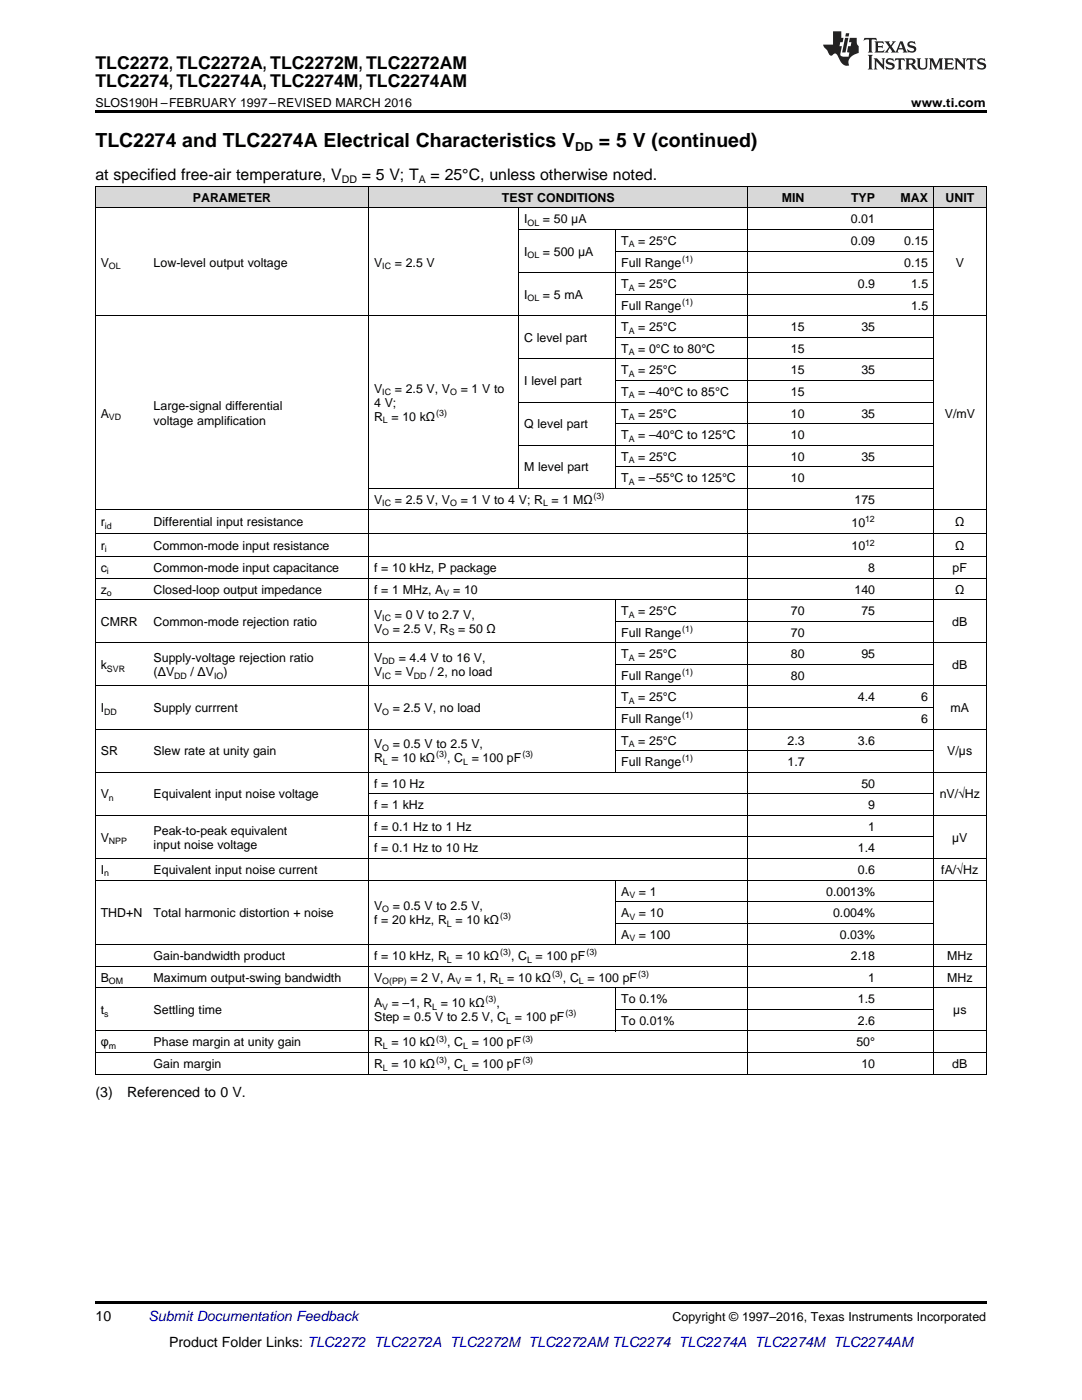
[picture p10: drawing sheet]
<svg xmlns="http://www.w3.org/2000/svg" width="216mm" height="279mm" viewBox="0 0 216 279" stroke-linecap="round" stroke-linejoin="round" font-family="sans-serif">
<defs><g id="words">
<g font-size="3.9">
<text x="19" y="29.3">TLC2274 and TLC2274A Electrical Characteristics V</text>
<text x="119.5" y="29.3">= 5 V (continued)</text>
</g>
<g font-size="3.5">
<text x="19" y="13.8">TLC2272, TLC2272A, TLC2272M, TLC2272AM</text>
<text x="19" y="17.3">TLC2274, TLC2274A, TLC2274M, TLC2274AM</text>
</g>
<g font-size="3.2">
<text x="19" y="36">at specified free-air temperature, V</text>
<text x="72.2" y="36">= 5 V; T</text>
<text x="85.9" y="36">= 25°C, unless otherwise noted.</text>
</g>
<g font-size="2.8">
<text x="19" y="219">(3)</text>
<text x="25.4" y="219">Referenced to 0 V.</text>
<text x="19" y="263.6">10</text>
<text x="33.7" y="268.9">Product Folder Links: TLC2272 TLC2272A TLC2272M TLC2272AM TLC2274 TLC2274A TLC2274M TLC2274AM</text>
</g>
<text font-size="2.8" fill="#0000c8" x="29.6" y="263.6">Submit Documentation Feedback</text>
<g font-size="2.5">
<text x="19" y="21.4">SLOS190H –FEBRUARY 1997–REVISED MARCH 2016</text>
<text x="181.8" y="21.4">www.ti.com</text>
<text x="114.8" y="30.1">DD</text>
<text x="38.5" y="40.3">PARAMETER</text>
<text x="100.2" y="40.3">TEST CONDITIONS</text>
<text x="156" y="40.3">MIN</text>
<text x="169.8" y="40.3">TYP</text>
<text x="179.7" y="40.3">MAX</text>
<text x="188.7" y="40.3">UNIT</text>
<text x="104.6" y="44.6">I</text>
<text x="108.3" y="44.6">= 50 μA</text>
<text x="169.8" y="44.6">0.01</text>
<text x="20.1" y="53.2">V</text>
<text x="30.7" y="53.2">Low-level output voltage</text>
<text x="74.6" y="53.2">V</text>
<text x="78.8" y="53.2">= 2.5 V</text>
<text x="104.6" y="51">I</text>
<text x="108.3" y="51">= 500 μA</text>
<text x="124" y="48.9">T</text>
<text x="124" y="53.2">Full Range</text>
<text x="127.4" y="48.9">= 25°C</text>
<text x="169.8" y="48.9">0.09</text>
<text x="180.4" y="48.9">0.15</text>
<text x="180.4" y="53.2">0.15</text>
<text x="190.7" y="53.2">V</text>
<text x="104.6" y="59.7">I</text>
<text x="108.3" y="59.7">= 5 mA</text>
<text x="124" y="57.5">T</text>
<text x="127.4" y="57.5">= 25°C</text>
<text x="171.2" y="57.5">0.9</text>
<text x="181.8" y="57.5">1.5</text>
<text x="124" y="61.8">Full Range</text>
<text x="181.8" y="61.8">1.5</text>
<text x="104.6" y="68.3">C level part</text>
<text x="124" y="66.1">T</text>
<text x="124" y="70.4">T</text>
<text x="127.4" y="66.1">= 25°C</text>
<text x="127.4" y="70.4">= 0°C to 80°C</text>
<text x="157.8" y="66.1">15</text>
<text x="157.8" y="70.4">15</text>
<text x="171.9" y="66.1">35</text>
<text x="104.6" y="76.9">I level part</text>
<text x="124" y="74.7">T</text>
<text x="127.4" y="74.7">= 25°C</text>
<text x="157.8" y="74.7">15</text>
<text x="171.9" y="74.7">35</text>
<text x="20.1" y="83.3">A</text>
<text x="30.7" y="81.9">Large-signal differential</text>
<text x="74.6" y="78.4">V</text>
<text x="74.6" y="81.2">4 V;</text>
<text x="74.6" y="84">R = 10 kΩ</text>
<text x="78.8" y="78.4">= 2.5 V, V</text>
<text x="91.9" y="78.4">= 1 V to</text>
<text x="124" y="79">T</text>
<text x="124" y="83.3">T</text>
<text x="127.4" y="79">= –40°C to 85°C</text>
<text x="127.4" y="83.3">= 25°C</text>
<text x="157.8" y="79">15</text>
<text x="157.8" y="83.3">10</text>
<text x="171.9" y="83.3">35</text>
<text x="188.5" y="83.3">V/mV</text>
<text x="30.7" y="84.7">voltage amplification</text>
<text x="104.6" y="85.5">Q level part</text>
<text x="124" y="87.6">T</text>
<text x="127.4" y="87.6">= –40°C to 125°C</text>
<text x="157.8" y="87.6">10</text>
<text x="104.6" y="94.1">M level part</text>
<text x="124" y="91.9">T</text>
<text x="127.4" y="91.9">= 25°C</text>
<text x="157.8" y="91.9">10</text>
<text x="171.9" y="91.9">35</text>
<text x="74.6" y="100.5">V</text>
<text x="78.8" y="100.5">= 2.5 V, V</text>
<text x="91.9" y="100.5">= 1 V to 4 V; R = 1 MΩ</text>
<text x="124" y="96.2">T</text>
<text x="127.4" y="96.2">= –55°C to 125°C</text>
<text x="157.8" y="96.2">10</text>
<text x="170.5" y="100.5">175</text>
<text x="20.1" y="105">r</text>
<text x="30.7" y="105">Differential input resistance</text>
<text x="169.9" y="105.2">10</text>
<text x="190.6" y="105">Ω</text>
<text x="20.1" y="109.7">r</text>
<text x="30.7" y="109.7">Common-mode input resistance</text>
<text x="169.9" y="109.9">10</text>
<text x="190.6" y="109.7">Ω</text>
<text x="20.1" y="114.2">c</text>
<text x="20.1" y="118.5">z</text>
<text x="30.7" y="114.2">Common-mode input capacitance</text>
<text x="30.7" y="118.5">Closed-loop output impedance</text>
<text x="74.6" y="114.2">f = 10 kHz, P package</text>
<text x="74.6" y="118.5">f = 1 MHz, A</text>
<text x="90.4" y="118.5">= 10</text>
<text x="170.5" y="118.5">140</text>
<text x="173.2" y="114.2">8</text>
<text x="190.1" y="114.2">pF</text>
<text x="190.6" y="118.5">Ω</text>
<text x="20.1" y="124.9">CMRR</text>
<text x="30.7" y="124.9">Common-mode rejection ratio</text>
<text x="74.6" y="123.5">V</text>
<text x="78.8" y="123.5">= 0 V to 2.7 V,</text>
<text x="124" y="122.8">T</text>
<text x="127.4" y="122.8">= 25°C</text>
<text x="157.8" y="122.8">70</text>
<text x="171.9" y="122.8">75</text>
<text x="190" y="124.9">dB</text>
<text x="74.6" y="126.3">V</text>
<text x="78.4" y="126.3">= 2.5 V, R</text>
<text x="91.4" y="126.3">= 50 Ω</text>
<text x="124" y="127.1">Full Range</text>
<text x="124" y="131.4">T</text>
<text x="127.4" y="131.4">= 25°C</text>
<text x="157.8" y="127.1">70</text>
<text x="157.8" y="131.4">80</text>
<text x="171.9" y="131.4">95</text>
<text x="20.1" y="133.5">k</text>
<text x="30.7" y="132.1">Supply-voltage rejection ratio</text>
<text x="30.7" y="134.9">(ΔV</text>
<text x="38" y="134.9">/ ΔV</text>
<text x="44.6" y="134.9">)</text>
<text x="74.6" y="132.1">V</text>
<text x="74.6" y="134.9">V</text>
<text x="78.8" y="134.9">= V</text>
<text x="79.6" y="132.1">= 4.4 V to 16 V,</text>
<text x="85.9" y="134.9">/ 2, no load</text>
<text x="124" y="135.7">Full Range</text>
<text x="157.8" y="135.7">80</text>
<text x="190" y="133.5">dB</text>
<text x="20.1" y="142.1">I</text>
<text x="30.7" y="142.1">Supply currrent</text>
<text x="74.6" y="142.1">V</text>
<text x="78.4" y="142.1">= 2.5 V, no load</text>
<text x="124" y="140">T</text>
<text x="127.4" y="140">= 25°C</text>
<text x="171.2" y="140">4.4</text>
<text x="183.8" y="140">6</text>
<text x="189.7" y="142.1">mA</text>
<text x="74.6" y="149.3">V</text>
<text x="78.4" y="149.3">= 0.5 V to 2.5 V,</text>
<text x="124" y="144.3">Full Range</text>
<text x="124" y="148.6">T</text>
<text x="127.4" y="148.6">= 25°C</text>
<text x="157.1" y="148.6">2.3</text>
<text x="171.2" y="148.6">3.6</text>
<text x="183.8" y="144.3">6</text>
<text x="20.1" y="150.7">SR</text>
<text x="30.7" y="150.7">Slew rate at unity gain</text>
<text x="74.6" y="152.2">R = 10 kΩ</text>
<text x="89.2" y="152.2">, C = 100 pF</text>
<text x="124" y="152.9">Full Range</text>
<text x="157.1" y="152.9">1.7</text>
<text x="189" y="150.7">V/µs</text>
<text x="20.1" y="159.3">V</text>
<text x="30.7" y="159.3">Equivalent input noise voltage</text>
<text x="74.6" y="157.2">f = 10 Hz</text>
<text x="74.6" y="161.5">f = 1 kHz</text>
<text x="171.9" y="157.2">50</text>
<text x="173.2" y="161.5">9</text>
<text x="187.5" y="159.3">nV/√Hz</text>
<text x="20.1" y="168">V</text>
<text x="30.7" y="166.5">Peak-to-peak equivalent</text>
<text x="74.6" y="165.8">f = 0.1 Hz to 1 Hz</text>
<text x="173.2" y="165.8">1</text>
<text x="190" y="168">µV</text>
<text x="30.7" y="169.4">input noise voltage</text>
<text x="74.6" y="170.1">f = 0.1 Hz to 10 Hz</text>
<text x="171.2" y="170.1">1.4</text>
<text x="20.1" y="174.4">I</text>
<text x="30.7" y="174.4">Equivalent input noise current</text>
<text x="124" y="178.7">A</text>
<text x="127.5" y="178.7">= 1</text>
<text x="164.9" y="178.7">0.0013%</text>
<text x="171.2" y="174.4">0.6</text>
<text x="187.8" y="174.4">fA/√Hz</text>
<text x="20.1" y="183">THD+N</text>
<text x="30.7" y="183">Total harmonic distortion + noise</text>
<text x="74.6" y="181.6">V</text>
<text x="74.6" y="184.4">f = 20 kHz, R = 10 kΩ</text>
<text x="78.4" y="181.6">= 0.5 V to 2.5 V,</text>
<text x="124" y="183">A</text>
<text x="127.5" y="183">= 10</text>
<text x="166.2" y="183">0.004%</text>
<text x="30.7" y="191.6">Gain-bandwidth product</text>
<text x="74.6" y="191.6">f = 10 kHz, R = 10 kΩ</text>
<text x="102" y="191.6">, C = 100 pF</text>
<text x="124" y="187.3">A</text>
<text x="127.5" y="187.3">= 100</text>
<text x="167.6" y="187.3">0.03%</text>
<text x="169.8" y="191.6">2.18</text>
<text x="189" y="191.6">MHz</text>
<text x="20.1" y="195.9">B</text>
<text x="30.7" y="195.9">Maximum output-swing bandwidth</text>
<text x="74.6" y="195.9">V</text>
<text x="81.9" y="195.9">= 2 V, A</text>
<text x="92.8" y="195.9">= 1, R = 10 kΩ</text>
<text x="112.3" y="195.9">, C = 100 pF</text>
<text x="173.2" y="195.9">1</text>
<text x="189" y="195.9">MHz</text>
<text x="20.1" y="202.4">t</text>
<text x="30.7" y="202.4">Settling time</text>
<text x="74.6" y="201">A</text>
<text x="74.6" y="203.8">Step = 0.5 V to 2.5 V, C = 100 pF</text>
<text x="78.2" y="201">= –1, R = 10 kΩ</text>
<text x="99.1" y="201">,</text>
<text x="124" y="200.2">To 0.1%</text>
<text x="171.2" y="200.2">1.5</text>
<text x="190.2" y="202.4">µs</text>
<text x="20.1" y="208.8">φ</text>
<text x="30.7" y="208.8">Phase margin at unity gain</text>
<text x="74.6" y="208.8">R = 10 kΩ</text>
<text x="89.2" y="208.8">, C = 100 pF</text>
<text x="124" y="204.5">To 0.01%</text>
<text x="170.9" y="208.8">50°</text>
<text x="171.2" y="204.5">2.6</text>
<text x="30.7" y="213.1">Gain margin</text>
<text x="74.6" y="213.1">R = 10 kΩ</text>
<text x="89.2" y="213.1">, C = 100 pF</text>
<text x="171.9" y="213.1">10</text>
<text x="190" y="213.1">dB</text>
<text x="134.2" y="263.6">Copyright © 1997–2016, Texas Instruments Incorporated</text>
</g>
<g font-size="2.1">
<text x="68.2" y="36.6">DD</text>
<text x="83.6" y="36.6">A</text>
</g>
<g font-size="1.8">
<text x="105.3" y="45.1">OL</text>
<text x="21.7" y="53.7">OL</text>
<text x="76.3" y="53.7">IC</text>
<text x="105.3" y="51.5">OL</text>
<text x="125.4" y="49.4">A</text>
<text x="136.1" y="52.2">(1)</text>
<text x="125.4" y="58">A</text>
<text x="105.3" y="60.1">OL</text>
<text x="136.1" y="60.8">(1)</text>
<text x="125.4" y="66.6">A</text>
<text x="125.4" y="70.9">A</text>
<text x="125.4" y="75.2">A</text>
<text x="21.7" y="83.8">VD</text>
<text x="76.3" y="78.8">IC</text>
<text x="87.1" y="83">(3)</text>
<text x="89.8" y="78.8">O</text>
<text x="125.4" y="79.5">A</text>
<text x="125.4" y="83.8">A</text>
<text x="76.4" y="84.5">L</text>
<text x="125.4" y="88.1">A</text>
<text x="125.4" y="92.4">A</text>
<text x="76.3" y="101">IC</text>
<text x="89.8" y="101">O</text>
<text x="108.4" y="101">L</text>
<text x="118.5" y="99.6">(3)</text>
<text x="125.4" y="96.7">A</text>
<text x="20.9" y="105.5">id</text>
<text x="172.6" y="104.2">12</text>
<text x="20.9" y="110.2">i</text>
<text x="172.6" y="108.9">12</text>
<text x="21.3" y="114.7">i</text>
<text x="21.3" y="119">o</text>
<text x="88.5" y="119">V</text>
<text x="76.3" y="124">IC</text>
<text x="125.4" y="123.3">A</text>
<text x="76.3" y="126.8">O</text>
<text x="89.5" y="126.8">S</text>
<text x="125.4" y="131.9">A</text>
<text x="136.1" y="126.1">(1)</text>
<text x="21.3" y="134">SVR</text>
<text x="34.7" y="135.4">DD</text>
<text x="42.7" y="135.4">IO</text>
<text x="76.3" y="132.6">DD</text>
<text x="76.3" y="135.4">IC</text>
<text x="82.6" y="135.4">DD</text>
<text x="136.1" y="134.7">(1)</text>
<text x="20.8" y="142.6">DD</text>
<text x="76.3" y="142.6">O</text>
<text x="125.4" y="140.5">A</text>
<text x="136.1" y="143.3">(1)</text>
<text x="76.3" y="149.8">O</text>
<text x="125.4" y="149.1">A</text>
<text x="76.4" y="152.6">L</text>
<text x="87.1" y="151.2">(3)</text>
<text x="92.4" y="152.6">L</text>
<text x="104.2" y="151.2">(3)</text>
<text x="136.1" y="151.9">(1)</text>
<text x="21.7" y="159.8">n</text>
<text x="21.7" y="168.5">NPP</text>
<text x="20.8" y="174.9">n</text>
<text x="125.6" y="179.2">V</text>
<text x="76.3" y="182.1">O</text>
<text x="89.2" y="184.9">L</text>
<text x="99.8" y="183.4">(3)</text>
<text x="125.6" y="183.5">V</text>
<text x="99.8" y="190.6">(3)</text>
<text x="117" y="190.6">(3)</text>
<text x="125.6" y="187.8">V</text>
<text x="21.7" y="196.4">OM</text>
<text x="76.3" y="196.4">O(PP)</text>
<text x="89.2" y="192.1">L</text>
<text x="90.9" y="196.4">V</text>
<text x="99.5" y="196.4">L</text>
<text x="105.2" y="192.1">L</text>
<text x="110.2" y="194.9">(3)</text>
<text x="115.5" y="196.4">L</text>
<text x="127.3" y="194.9">(3)</text>
<text x="20.8" y="202.9">s</text>
<text x="76.3" y="201.5">V</text>
<text x="86.3" y="201.5">L</text>
<text x="96.9" y="200">(3)</text>
<text x="112.9" y="202.8">(3)</text>
<text x="21.7" y="209.3">m</text>
<text x="76.4" y="209.3">L</text>
<text x="87.1" y="207.9">(3)</text>
<text x="92.4" y="209.3">L</text>
<text x="101" y="204.3">L</text>
<text x="104.2" y="207.9">(3)</text>
<text x="76.4" y="213.6">L</text>
<text x="87.1" y="212.2">(3)</text>
<text x="92.4" y="213.6">L</text>
<text x="104.2" y="212.2">(3)</text>
</g>
</g></defs>
<g fill="#d8d8d8">
<path d="M19 37.3h10.6v4.3h-10.6z"/>
<path d="M29.6 37.3h44v4.3h-44z"/>
<path d="M73.6 37.3h29.9v4.3h-29.9z"/>
<path d="M103.5 37.3h19.4v4.3h-19.4z"/>
<path d="M122.9 37.3h26.4v4.3h-26.4z"/>
<path d="M149.3 37.3h12.3v4.3h-12.3z"/>
<path d="M161.6 37.3h14.1v4.3h-14.1z"/>
<path d="M175.7 37.3h10.6v4.3h-10.6z"/>
<path d="M186.3 37.3h10.5v4.3h-10.5z"/>
</g>
<path d="M19 22h177.8v.5h-177.8zM19 259.7h177.8v.5h-177.8z" fill="#000"/>
<g fill="none" stroke="#000" stroke-width=".2">
<path d="M19 37.2h177.8M19.1 37.2v177.2M73.5 37.2v177.2M149.2 37.2v177.2M186.2 37.2v177.2M196.8 37.2v177.2M19 41.5h177.8M103.5 41.5v56M103.5 54.4h82.8M103.5 45.8h82.8M122.9 45.8v51.7M122.9 58.7h63.4"/>
<path d="M122.9 50.1h63.4M19 63h177.8M103.5 71.6h82.8M122.9 75.9h63.4M122.9 67.3h63.4M73.6 97.5h112.7M103.5 88.8h82.8M103.5 80.2h82.8M122.9 93.2h63.4M122.9 84.5h63.4M19 119.7h177.8M19 115.4h177.8"/>
<path d="M19 111.1h177.8M19 106.4h177.8M19 101.8h177.8M122.9 119.7v34.5M19 136.9h177.8M19 128.3h177.8M122.9 132.6h63.4M122.9 124h63.4M19 154.1h177.8M19 145.5h177.8M73.6 158.4h112.7M122.9 149.8h63.4"/>
<path d="M122.9 141.2h63.4M19 175.6h177.8M19 171.3h177.8M19 162.7h177.8M73.6 167h112.7M122.9 175.7v12.9M122.9 179.9h63.4M19 197.1h177.8M19 192.8h177.8M19 188.5h177.8M122.9 197.2v8.6M122.9 184.2h63.4"/>
<path d="M19 214.4h177.8M19 210.1h177.8M19 205.8h177.8M122.9 201.5h63.4"/>
</g>
<g fill="#231f20">
<path d="M172.5 7.6l-.1 .5 .4-.2h.6v.1v2.1l-.2 .4h.9l-.2-.4v-2.1l.1-.1h.5l.5 .2-.2-.5zM174.5 8.3l.2 .3v1.5l-.2 .4h1.8l.2-.6a1.04 1.04 0 0 1-1.3 .2v-.7h.6l.3 .2v-.6l-.3 .2h-.6v-.6l.8-.1 .4 .3-.2-.5zM176.5 8.3l.9 1.1-.9 1.1h.8l-.2-.2 .4-.7 .5 .7-.2 .2h1.5l-.2-.2 .2-.4h.9l.1 .4-.2 .2h1l-.3-.3-.7-1.9h-.5l-.9 2-.8-1 .9-1h-.8l.1 .3-.4 .5-.3-.6 .1-.2zM179.7 8.6l.4 1h-.7zM181.3 8.4a.63 .63 0 0 0-.2 .7 .63 .63 0 0 0 .6 .4l.6 .2 .1 .2a.75 .75 0 0 1-.7 .4 .75 .75 0 0 1-.6-.5l.1 .7 .1-.1a1.11 1.11 0 0 0 1.5-.6 1.13 1.13 0 0 0-1.2-.8l-.1-.4a1.04 1.04 0 0 1 1.2 .2l-.2-.5-.2 .1-.4-.2zM173.2 10.9l.2 .4v2.2l-.2 .4h1l-.3-.4v-2.2l.3-.4zM174.3 11.6l.3 .4v1.5l-.3 .4h.8l-.2-.4v-1.3l1.5 1.7v-1.9l.2-.4h-.7l.2 .4v.9l-1.1-1.3zM177 11.8a.62 .62 0 0 0-.2 .7 .62 .62 0 0 0 .6 .4l.6 .1 .1 .3a.76 .76 0 0 1-.7 .3 .76 .76 0 0 1-.7-.4l.2 .7 .1-.1a1.11 1.11 0 0 0 1.5-.6 1.13 1.13 0 0 0-1.2-.8l-.1-.4a1.04 1.04 0 0 1 1.2 .2l-.2-.6-.2 .1-.5-.1zM178.7 11.6l-.2 .6a.61 .61 0 0 1 .8-.3v1.6l-.2 .4h.9l-.2-.4v-1.6a.63 .63 0 0 1 .7 .3l-.1-.6zM180.6 11.6l.3 .4v1.5l-.3 .4h1l-.2-.2-.1-.8 .6 .2a.76 .76 0 0 0 1.2 .7l-1-1a.58 .58 0 0 0 .6-.5 .58 .58 0 0 0-.5-.6zM181.4 11.9h.1a.45 .45 0 0 1 .5 .1 .45 .45 0 0 1 .1 .5l-.8 .2zM182.9 11.6l.2 .2a2.17 2.17 0 0 0 .3 1.9 .99 .99 0 0 0 1.6-.6v-1.1l.2-.4h-.7l.2 .2a1.92 1.92 0 0 1-.2 1.8 .6 .6 0 0 1-.9-.5v-1.1l.2-.4zM185.4 11.6l.2 .4v1.5l-.2 .4h.7l-.2-.4v-1.4l.8 1.8 .8-1.8v1.4l-.2 .4h.9l-.2-.4v-1.5l.2-.4h-.8l-.6 1.5-.6-1.5zM188.4 11.6l.2 .4v1.5l-.2 .4h1.8l.1-.6a1.04 1.04 0 0 1-1.2 .1v-.6h.5l.4 .2v-.6l-.4 .2h-.5v-.7h.8l.3 .3-.1-.6zM190.5 11.6l.2 .4v1.5l-.2 .4h.7l-.2-.4v-1.3l1.5 1.7v-1.9l.2-.4h-.7l.2 .4v.9l-1.1-1.3zM192.9 11.6l-.1 .6a.61 .61 0 0 1 .7-.3l.1 1.6-.3 .4h1l-.3-.4 .1-1.6a.63 .63 0 0 1 .7 .3l-.1-.6zM195.2 11.8a.62 .62 0 0 0-.2 .7 .62 .62 0 0 0 .6 .4l.6 .1 .1 .3a.76 .76 0 0 1-.7 .3 .76 .76 0 0 1-.6-.4l.1 .7 .1-.1a1.11 1.11 0 0 0 1.6-.6 1.13 1.13 0 0 0-1.3-.8l-.1-.4a1.04 1.04 0 0 1 1.2 .2l-.1-.6-.2 .1-.5-.1z"/>
<path d="M166.2 6.3v2.6h-1.9v.4l.8 .9a.91 .91 0 0 0 1 .8 .56 .56 0 0 1 .5-.3 .56 .56 0 0 1 .5 .3l.4 .8a1.53 1.53 0 0 0 1.9 1.2 1.54 1.54 0 0 1 1-2.1l.9-.3v-1.4a1.52 1.52 0 0 1-.4-1.6h-1.3l-.2 .8h.5l-.2 .8h-.5l-.1 1v.2l.4 .1-.2 .8a1.93 1.93 0 0 1-1.6-.3l.3-1.8h-.5l.2-.8h.4l.2-.8h-.4v-1.3zM168.6 7.6l-.6 2.9h.7l.6-2.9zM168.8 6.6l-.1 .7h.6l.2-.7z"/>
</g>
<use href="#words"/>
</svg>
